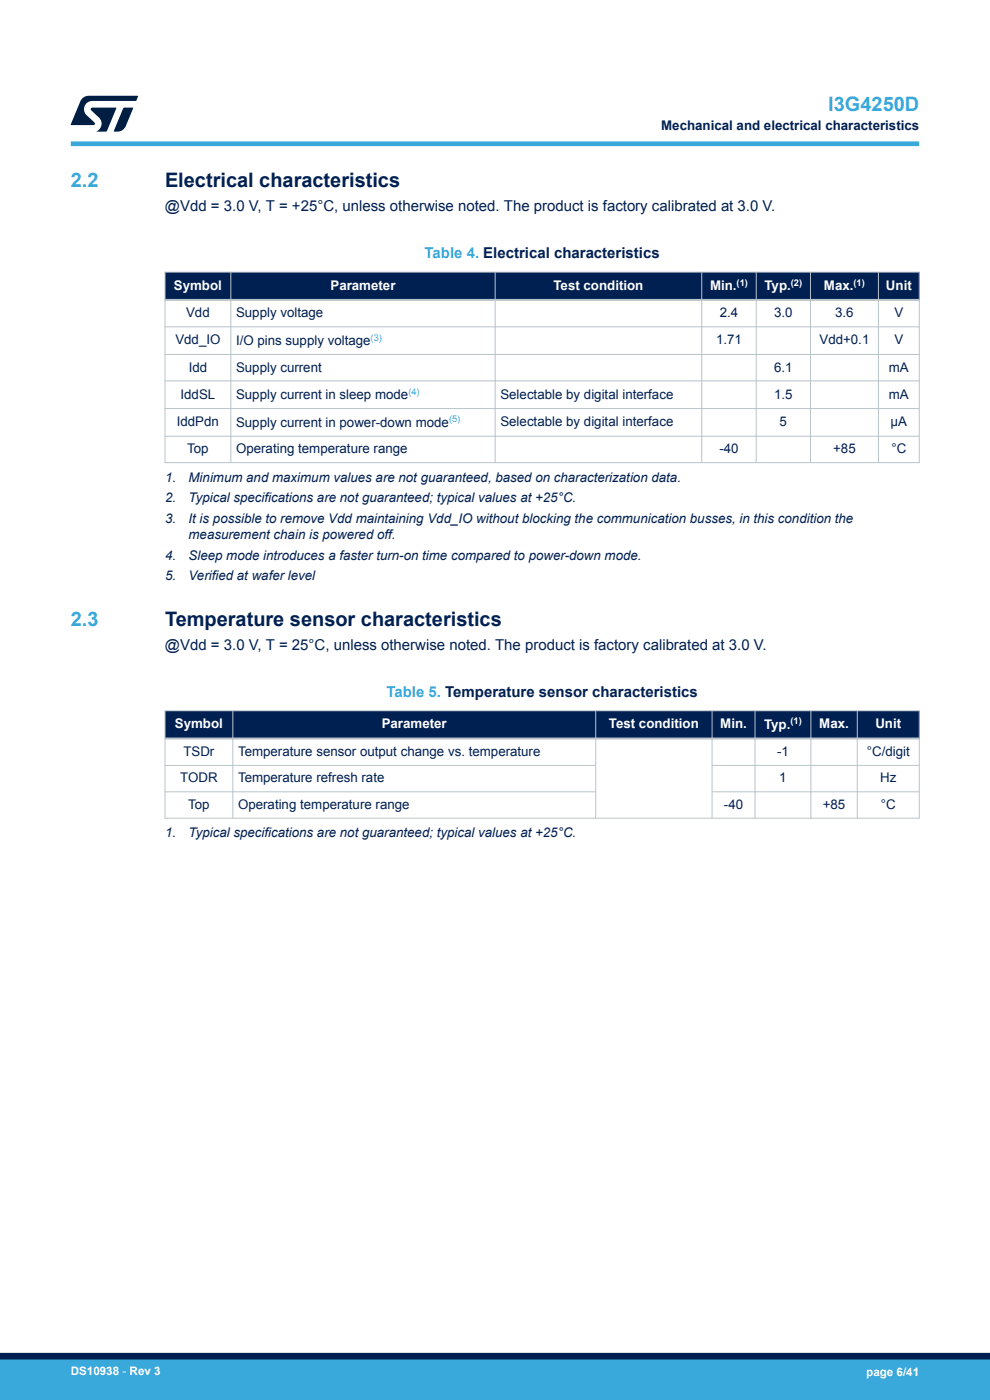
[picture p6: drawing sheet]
<svg xmlns="http://www.w3.org/2000/svg" width="210mm" height="297mm" viewBox="0 0 210 297" stroke-linecap="round" stroke-linejoin="round" font-family="sans-serif">
<defs><g id="words">
<g font-size="4.2" fill="#39a9dc">
<text x="175.7" y="23.5">I3G4250D</text>
<text x="15" y="39.8">2.2</text>
<text x="15" y="132.8">2.3</text>
</g>
<g font-size="4.2" fill="#002052">
<text x="35" y="39.8">Electrical characteristics</text>
<text x="35" y="132.8">Temperature sensor characteristics</text>
</g>
<g font-size="3.2" fill="#002052">
<text x="35" y="44.8">@Vdd = 3.0 V, T = +25°C, unless otherwise noted. The product is factory calibrated at 3.0 V.</text>
<text x="35" y="137.9">@Vdd = 3.0 V, T = 25°C, unless otherwise noted. The product is factory calibrated at 3.0 V.</text>
</g>
<g font-size="3.2" fill="#39a9dc">
<text x="90.1" y="54.7">Table 4. Electrical characteristics</text>
<text x="82" y="147.8">Table 5. Temperature sensor characteristics</text>
</g>
<g font-size="2.8" fill="#002052">
<text x="140.3" y="27.5">Mechanical and electrical characteristics</text>
<text x="39.5" y="67.3">Vdd</text>
<text x="50.1" y="67.3">Supply voltage</text>
<text x="152.7" y="67.3">2.4</text>
<text x="164.2" y="67.3">3.0</text>
<text x="177.2" y="67.3">3.6</text>
<text x="189.7" y="67.3">V</text>
<text x="37.2" y="73.1">Vdd_IO</text>
<text x="50.1" y="73.2">I/O pins supply voltage</text>
<text x="151.9" y="73.1">1.71</text>
<text x="173.8" y="73.1">Vdd+0.1</text>
<text x="189.7" y="73.1">V</text>
<text x="40" y="78.8">Idd</text>
<text x="50.1" y="78.8">Supply current</text>
<text x="164.2" y="78.8">6.1</text>
<text x="188.5" y="78.8">mA</text>
<text x="38.3" y="84.6">IddSL</text>
<text x="50.1" y="84.7">Supply current in sleep mode</text>
<text x="106.1" y="84.6">Selectable by digital interface</text>
<text x="164.2" y="84.6">1.5</text>
<text x="188.5" y="84.6">mA</text>
<text x="37.5" y="90.4">IddPdn</text>
<text x="50.1" y="90.6">Supply current in power-down mode</text>
<text x="106.1" y="90.4">Selectable by digital interface</text>
<text x="165.4" y="90.4">5</text>
<text x="188.9" y="90.4">µA</text>
<text x="39.7" y="96.2">Top</text>
<text x="50.1" y="96.2">Operating temperature range</text>
<text x="152.6" y="96.2">-40</text>
<text x="176.7" y="96.2">+85</text>
<text x="189.1" y="96.2">°C</text>
<text x="35" y="102.2">1.</text>
<text x="35" y="106.6">2.</text>
<text x="40" y="102.2">Minimum and maximum values are not guaranteed, based on characterization data.</text>
<text x="40" y="106.6">Typical specifications are not guaranteed; typical values at +25°C.</text>
<text x="35" y="111">3.</text>
<text x="40" y="111">It is possible to remove Vdd maintaining Vdd_IO without blocking the communication busses, in this condition the</text>
<text x="35" y="118.7">4.</text>
<text x="40" y="114.4">measurement chain is powered off.</text>
<text x="40" y="118.7">Sleep mode introduces a faster turn-on time compared to power-down mode.</text>
<text x="35" y="123.1">5.</text>
<text x="40" y="123.1">Verified at wafer level</text>
<text x="38.9" y="160.4">TSDr</text>
<text x="50.5" y="160.4">Temperature sensor output change vs. temperature</text>
<text x="164.8" y="160.4">-1</text>
<text x="183.9" y="160.4">°C/digit</text>
<text x="38.2" y="166">TODR</text>
<text x="50.5" y="166">Temperature refresh rate</text>
<text x="165.3" y="166">1</text>
<text x="186.7" y="166">Hz</text>
<text x="39.9" y="171.6">Top</text>
<text x="50.5" y="171.6">Operating temperature range</text>
<text x="153.6" y="171.6">-40</text>
<text x="174.5" y="171.6">+85</text>
<text x="186.8" y="171.6">°C</text>
<text x="35" y="177.6">1.</text>
<text x="40" y="177.6">Typical specifications are not guaranteed; typical values at +25°C.</text>
</g>
<g font-size="2.8" fill="#fff">
<text x="36.9" y="61.4">Symbol</text>
<text x="70.1" y="61.4">Parameter</text>
<text x="117.4" y="61.4">Test condition</text>
<text x="150.6" y="61.5">Min.</text>
<text x="162.2" y="61.5">Typ.</text>
<text x="174.8" y="61.5">Max.</text>
<text x="187.9" y="61.4">Unit</text>
<text x="37.1" y="154.5">Symbol</text>
<text x="81" y="154.5">Parameter</text>
<text x="129.2" y="154.5">Test condition</text>
<text x="152.8" y="154.5">Min.</text>
<text x="162.1" y="154.6">Typ.</text>
<text x="173.8" y="154.5">Max.</text>
<text x="185.7" y="154.5">Unit</text>
</g>
<g font-size="2.5" fill="#fff">
<text x="15" y="291.6">DS10938 - Rev 3</text>
<text x="183.7" y="291.9">page 6/41</text>
</g>
<g font-size="2" fill="#fff">
<text x="156.2" y="60.6">(1)</text>
<text x="167.8" y="60.6">(2)</text>
<text x="181.1" y="60.6">(1)</text>
<text x="167.7" y="153.6">(1)</text>
</g>
<g font-size="2" fill="#39a9dc">
<text x="78.6" y="72.3">(3)</text>
<text x="86.6" y="83.7">(4)</text>
<text x="95.2" y="89.6">(5)</text>
</g>
</g></defs>
<g fill="#002052">
<path d="M35 57.7h160v5.9h-160z" fill-rule="evenodd"/>
<path d="M35 57.7h160v5.9h-160z" fill-rule="evenodd"/>
</g>
<g fill="none" stroke="#b9c4ca" stroke-width=".21">
<path d="M34.9 57.7h160.2M35 57.6v40.6M49 57.6v40.6M105 57.6v40.6M148.9 57.6v40.6M160.4 57.6v40.6M171.9 57.6v40.6M186.3 57.6v40.6M195 57.6v40.6M34.9 69.3h160.2M34.9 75.2h160.2M34.9 80.8h160.2"/>
<path d="M34.9 86.7h160.2M34.9 92.5h160.2M34.9 98.1h160.2"/>
</g>
<path d="M34.9 63.6h160.2" fill="none" stroke="#b9c4ca" stroke-width=".42"/>
<g fill="#002052">
<path d="M35 150.8h160v5.9h-160z" fill-rule="evenodd"/>
<path d="M35 150.8h160v5.9h-160z" fill-rule="evenodd"/>
</g>
<g fill="none" stroke="#b9c4ca" stroke-width=".21">
<path d="M34.9 150.8h160.2M35 150.7v23M49.4 150.7v23M126.4 150.7v23M151 150.7v23M160.2 150.7v23M172 150.7v23M181.8 150.7v23M195 150.7v23M34.9 162.4h91.6M34.9 173.6h160.2M34.9 168h91.6"/>
<path d="M151 162.4h44.1M151 168h44.1"/>
</g>
<path d="M34.9 156.7h160.2" fill="none" stroke="#b9c4ca" stroke-width=".42"/>
<path d="M15 30.5h180" fill="none" stroke="#39a9dc" stroke-width="1"/>
<g fill="#001e41">
<path d="M17.6 20.8l1.2-.5 10.5 .1-.5 1h-9.2a1.74 1.74 0 0 0-1.6 1 1.74 1.74 0 0 0 .3 2l1.7 1.6 .1 .2-.1 .3h-5l2.1-5z"/>
<path d="M26.2 22.9h2.1l-1.6 3.9a1.92 1.92 0 0 1-1.8 1.1h-.7l-.1-.1z"/>
<path d="M19.4 22.9l5.2-.1 .1 .1-2.1 5h-2.1a1.85 1.85 0 0 0 .5-2.9l-1.6-1.6-.2-.2z"/>
</g>
<g fill="#39a9dc">
<path d="M0 288.4h210v8.6h-210z" fill-rule="evenodd"/>
<path d="M-.1 288.4h210.2v4.4h-210.2z" fill-rule="evenodd"/>
</g>
<path d="M0 287.7h210" fill="none" stroke="#002052" stroke-width="1.4"/>
<use href="#words"/>
</svg>
